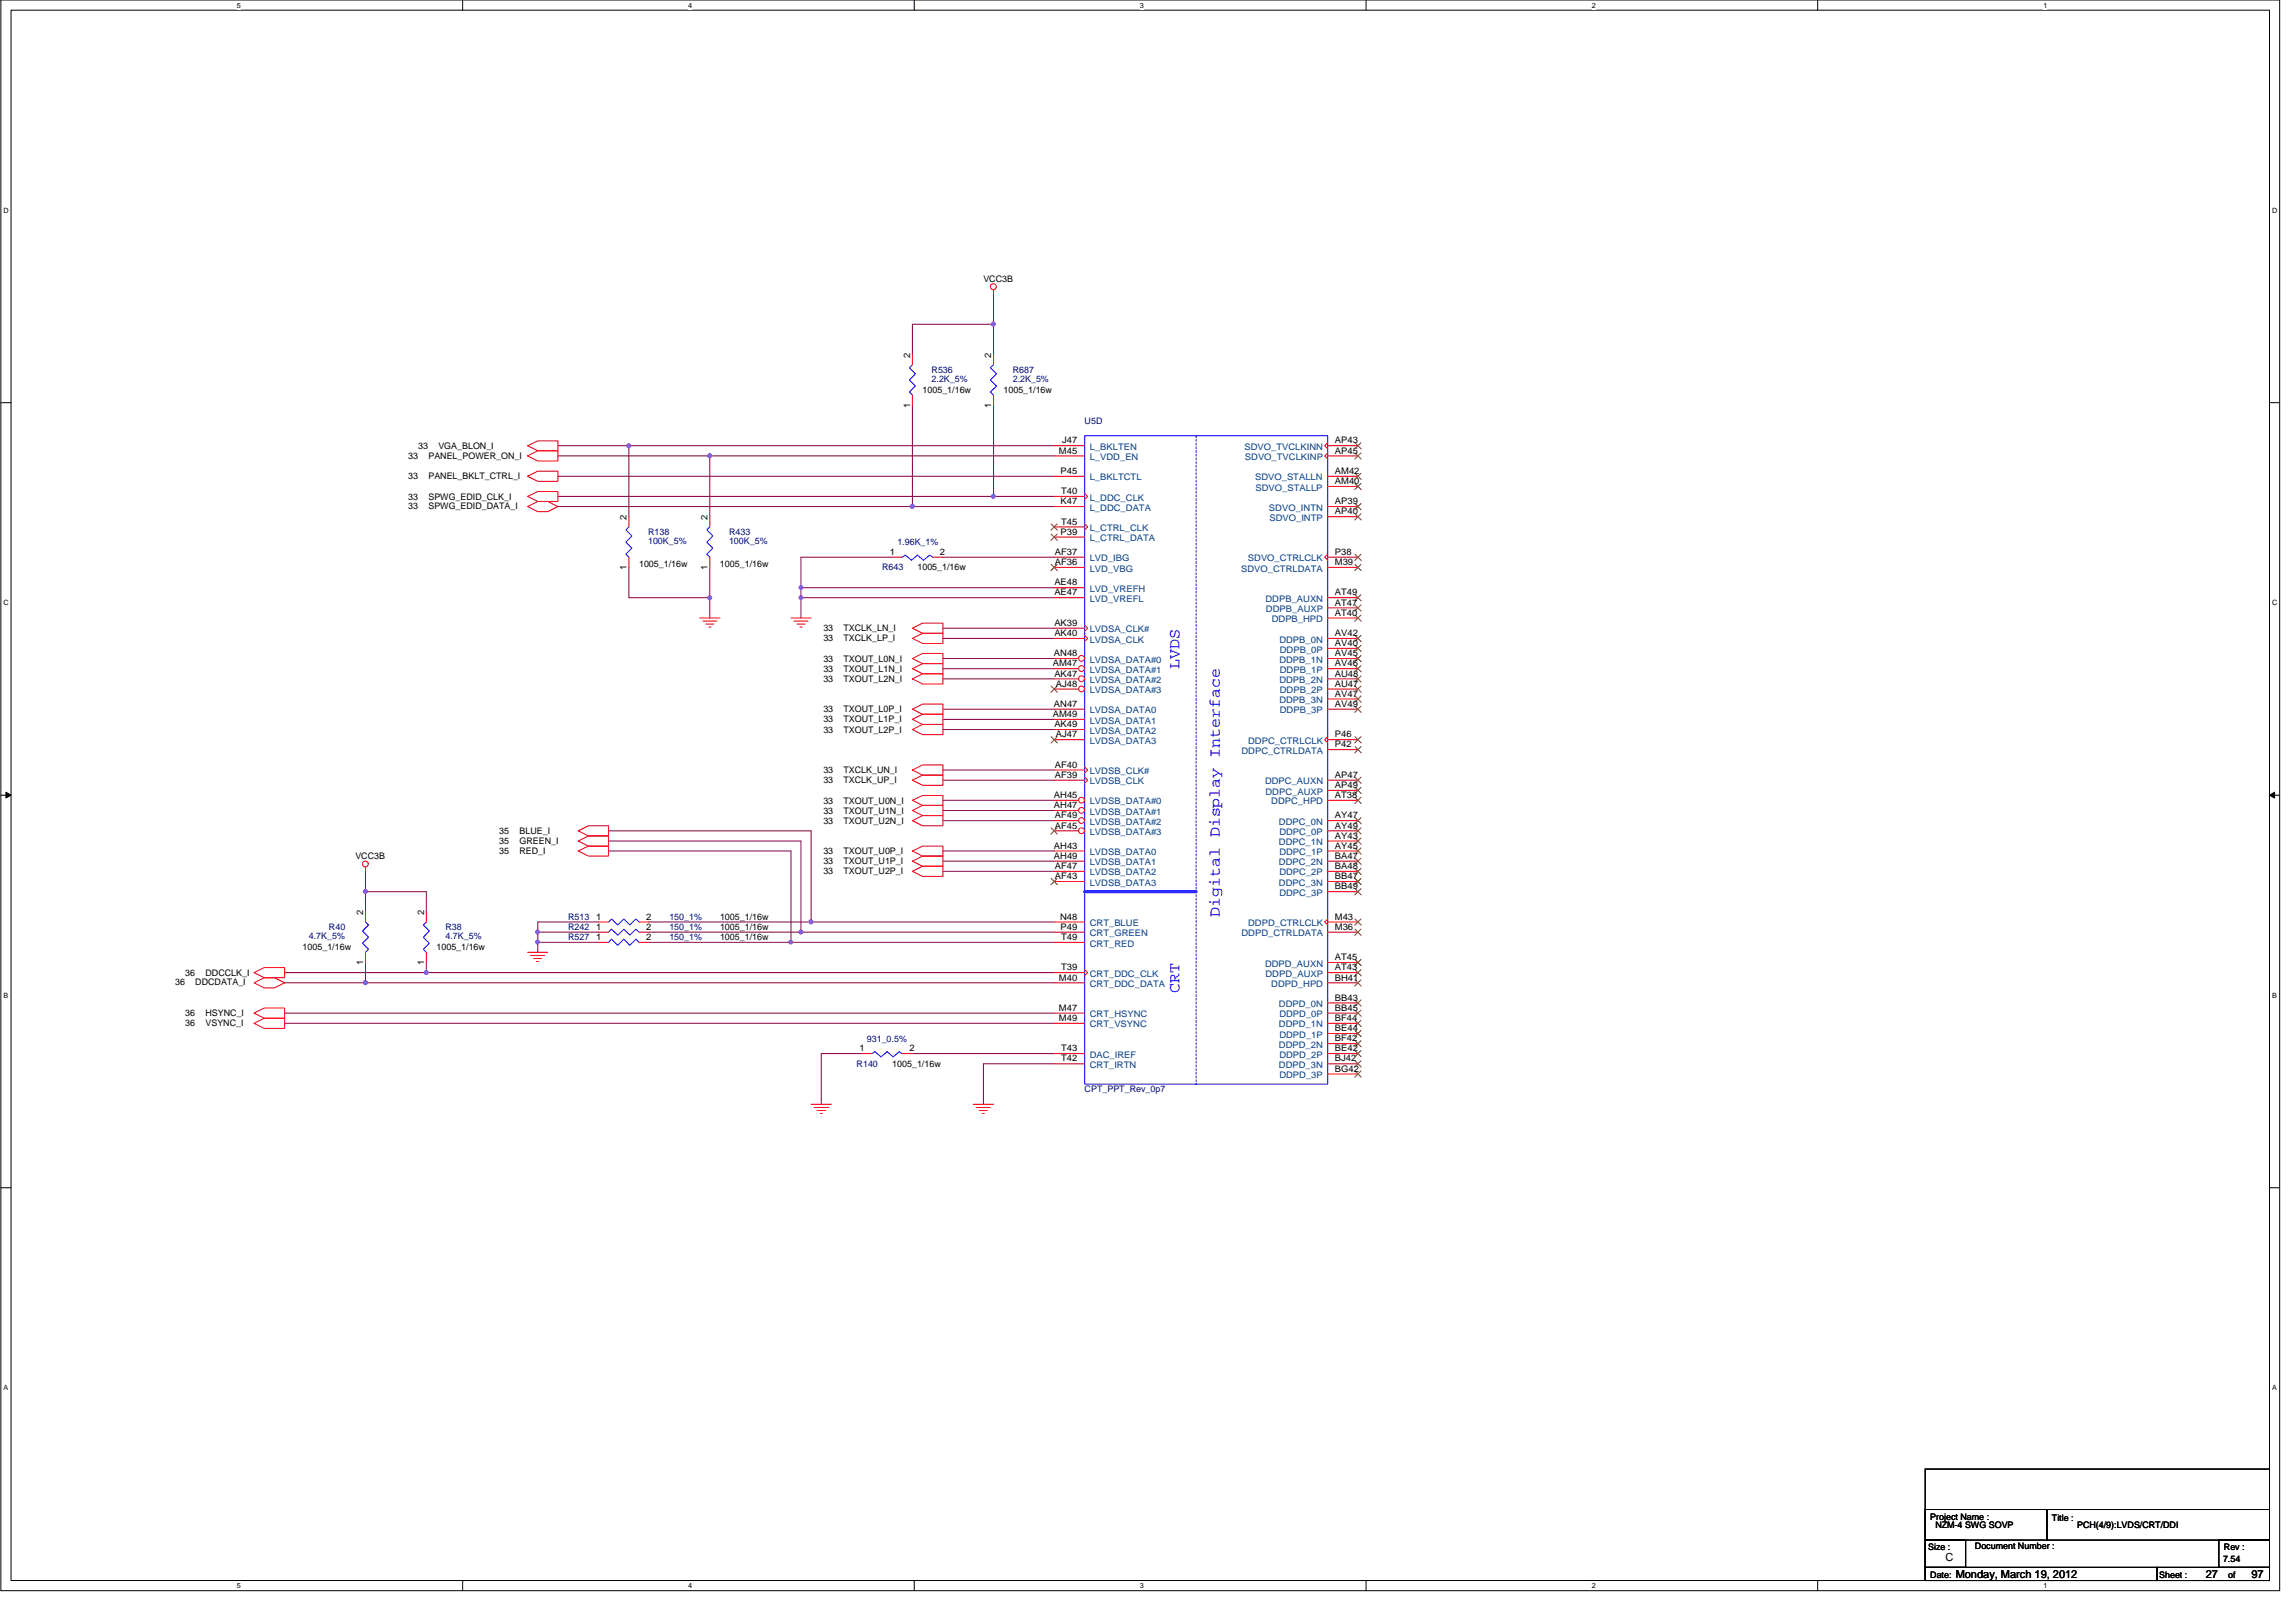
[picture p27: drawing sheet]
<svg xmlns="http://www.w3.org/2000/svg" width="420mm" height="297mm" viewBox="0 0 420 297" stroke-linecap="round" stroke-linejoin="round" font-family="sans-serif">
<defs><g id="words">
<g font-size="3" fill="#00f">
<text x="215.9" y="122.4" transform="rotate(-90 215.9 122.4)">LVDS</text>
<text x="223.3" y="167.8" transform="rotate(-90 223.3 167.8)">Digital Display Interface</text>
<text x="215.9" y="181.7" transform="rotate(-90 215.9 181.7)">CRT</text>
</g>
<g font-size="2">
<text x="356.2" y="285.6">C</text>
<text x="358" y="288.8">Monday, March 19, 2012</text>
<text x="403.8" y="288.8">27</text>
<text x="412.2" y="288.8">97</text>
</g>
<g font-size="1.7">
<text x="180" y="51.6">VCC3B</text>
<text x="166.6" y="65.4" transform="rotate(-90 166.6 65.4)">2</text>
<text x="181.5" y="65.4" transform="rotate(-90 181.5 65.4)">2</text>
<text x="168.9" y="72">1005_1/16w</text>
<text x="183.7" y="72">1005_1/16w</text>
<text x="166.6" y="74.6" transform="rotate(-90 166.6 74.6)">1</text>
<text x="181.5" y="74.6" transform="rotate(-90 181.5 74.6)">1</text>
<text x="74.7" y="84">33</text>
<text x="76.6" y="82.2">33</text>
<text x="78.4" y="84">PANEL_POWER_ON_I</text>
<text x="80.3" y="82.2">VGA_BLON_I</text>
<text x="193.9" y="83">M45</text>
<text x="194.5" y="81.2">J47</text>
<text x="244.4" y="81.2">AP43</text>
<text x="244.4" y="83">AP45</text>
<text x="74.7" y="87.7">33</text>
<text x="78.4" y="87.7">PANEL_BKLT_CTRL_I</text>
<text x="194.2" y="86.7">P45</text>
<text x="244.4" y="86.7">AM42</text>
<text x="244.4" y="88.6">AM40</text>
<text x="74.7" y="93.1">33</text>
<text x="74.7" y="91.4">33</text>
<text x="78.4" y="93.1">SPWG_EDID_DATA_I</text>
<text x="78.4" y="91.4">SPWG_EDID_CLK_I</text>
<text x="114.7" y="95.1" transform="rotate(-90 114.7 95.1)">2</text>
<text x="129.5" y="95.1" transform="rotate(-90 129.5 95.1)">2</text>
<text x="194.2" y="92.3">K47</text>
<text x="194.3" y="90.4">T40</text>
<text x="244.4" y="94.1">AP40</text>
<text x="244.4" y="92.3">AP39</text>
<text x="162.9" y="101.6">1</text>
<text x="172.1" y="101.6">2</text>
<text x="193.1" y="101.6">AF37</text>
<text x="194.2" y="97.9">P39</text>
<text x="194.3" y="96">T45</text>
<text x="244.4" y="101.6">P38</text>
<text x="114.7" y="104.3" transform="rotate(-90 114.7 104.3)">1</text>
<text x="117" y="103.8">1005_1/16w</text>
<text x="129.5" y="104.3" transform="rotate(-90 129.5 104.3)">1</text>
<text x="131.8" y="103.8">1005_1/16w</text>
<text x="168" y="104.4">1005_1/16w</text>
<text x="193" y="107.1">AE48</text>
<text x="193.1" y="103.4">AF36</text>
<text x="244.4" y="103.4">M39</text>
<text x="193" y="109">AE47</text>
<text x="244.4" y="110.8">AT47</text>
<text x="244.4" y="112.7">AT40</text>
<text x="244.4" y="109">AT49</text>
<text x="150.7" y="115.5">33</text>
<text x="150.7" y="117.4">33</text>
<text x="154.4" y="115.5">TXCLK_LN_I</text>
<text x="154.4" y="117.4">TXCLK_LP_I</text>
<text x="193" y="114.6">AK39</text>
<text x="193" y="116.4">AK40</text>
<text x="244.4" y="116.4">AV42</text>
<text x="244.4" y="118.2">AV40</text>
<text x="150.7" y="121.1">33</text>
<text x="150.7" y="122.9">33</text>
<text x="150.7" y="124.8">33</text>
<text x="154.4" y="121.1">TXOUT_L0N_I</text>
<text x="154.4" y="122.9">TXOUT_L1N_I</text>
<text x="154.4" y="124.8">TXOUT_L2N_I</text>
<text x="192.7" y="122">AM47</text>
<text x="192.9" y="120.1">AN48</text>
<text x="193" y="123.8">AK47</text>
<text x="193.3" y="125.7">AJ48</text>
<text x="244.4" y="120.1">AV45</text>
<text x="244.4" y="123.8">AU48</text>
<text x="244.4" y="122">AV46</text>
<text x="244.4" y="125.7">AU47</text>
<text x="150.7" y="130.3">33</text>
<text x="154.4" y="130.3">TXOUT_L0P_I</text>
<text x="192.7" y="131.2">AM49</text>
<text x="192.9" y="129.4">AN47</text>
<text x="244.4" y="127.5">AV47</text>
<text x="244.4" y="129.4">AV49</text>
<text x="150.7" y="132.2">33</text>
<text x="150.7" y="134.1">33</text>
<text x="154.4" y="132.2">TXOUT_L1P_I</text>
<text x="154.4" y="134.1">TXOUT_L2P_I</text>
<text x="193" y="133.1">AK49</text>
<text x="193.3" y="135">AJ47</text>
<text x="244.4" y="135">P46</text>
<text x="244.4" y="136.8">P42</text>
<text x="150.7" y="141.5">33</text>
<text x="150.7" y="143.3">33</text>
<text x="154.4" y="141.5">TXCLK_UN_I</text>
<text x="154.4" y="143.3">TXCLK_UP_I</text>
<text x="193.1" y="140.5">AF40</text>
<text x="193.1" y="142.4">AF39</text>
<text x="244.4" y="142.4">AP47</text>
<text x="150.7" y="147.1">33</text>
<text x="150.7" y="148.9">33</text>
<text x="154.4" y="147.1">TXOUT_U0N_I</text>
<text x="154.4" y="148.9">TXOUT_U1N_I</text>
<text x="192.9" y="146">AH45</text>
<text x="192.9" y="147.9">AH47</text>
<text x="193.1" y="149.8">AF49</text>
<text x="244.4" y="146">AT38</text>
<text x="244.4" y="144.2">AP49</text>
<text x="244.4" y="149.8">AY47</text>
<text x="91.4" y="154.5">35</text>
<text x="91.4" y="152.6">35</text>
<text x="95.1" y="154.5">GREEN_I</text>
<text x="95.1" y="152.6">BLUE_I</text>
<text x="150.7" y="150.7">33</text>
<text x="154.4" y="150.7">TXOUT_U2N_I</text>
<text x="192.9" y="155.3">AH43</text>
<text x="193.1" y="151.6">AF45</text>
<text x="244.4" y="153.5">AY43</text>
<text x="244.4" y="155.3">AY45</text>
<text x="244.4" y="151.6">AY49</text>
<text x="65.1" y="157.2">VCC3B</text>
<text x="91.4" y="156.3">35</text>
<text x="95.1" y="156.3">RED_I</text>
<text x="150.7" y="156.3">33</text>
<text x="150.7" y="158.2">33</text>
<text x="150.7" y="160">33</text>
<text x="154.4" y="156.3">TXOUT_U0P_I</text>
<text x="154.4" y="158.2">TXOUT_U1P_I</text>
<text x="154.4" y="160">TXOUT_U2P_I</text>
<text x="192.9" y="157.2">AH49</text>
<text x="193.1" y="159">AF47</text>
<text x="193.1" y="160.9">AF43</text>
<text x="244.4" y="157.2">BA47</text>
<text x="244.4" y="160.9">BB47</text>
<text x="244.4" y="159">BA48</text>
<text x="66.5" y="167.4" transform="rotate(-90 66.5 167.4)">2</text>
<text x="77.6" y="167.4" transform="rotate(-90 77.6 167.4)">2</text>
<text x="244.4" y="162.8">BB49</text>
<text x="55.4" y="173.9">1005_1/16w</text>
<text x="79.9" y="173.9">1005_1/16w</text>
<text x="109.1" y="172">1</text>
<text x="109.1" y="168.3">1</text>
<text x="109.1" y="170.2">1</text>
<text x="118.3" y="172">2</text>
<text x="118.3" y="168.3">2</text>
<text x="118.3" y="170.2">2</text>
<text x="131.8" y="172.1">1005_1/16w</text>
<text x="131.8" y="168.4">1005_1/16w</text>
<text x="131.8" y="170.2">1005_1/16w</text>
<text x="194.1" y="168.3">N48</text>
<text x="194.2" y="170.2">P49</text>
<text x="194.3" y="172">T49</text>
<text x="244.4" y="168.3">M43</text>
<text x="244.4" y="170.2">M36</text>
<text x="33.9" y="178.6">36</text>
<text x="37.6" y="178.6">DDCCLK_I</text>
<text x="66.5" y="176.6" transform="rotate(-90 66.5 176.6)">1</text>
<text x="77.6" y="176.6" transform="rotate(-90 77.6 176.6)">1</text>
<text x="193.9" y="179.5">M40</text>
<text x="194.3" y="177.6">T39</text>
<text x="244.4" y="175.7">AT45</text>
<text x="244.4" y="179.5">BH41</text>
<text x="244.4" y="177.6">AT43</text>
<text x="32.1" y="180.3">36</text>
<text x="33.9" y="186">36</text>
<text x="35.8" y="180.3">DDCDATA_I</text>
<text x="37.6" y="186">HSYNC_I</text>
<text x="193.9" y="185">M47</text>
<text x="244.4" y="183.1">BB43</text>
<text x="244.4" y="185">BB45</text>
<text x="33.9" y="187.8">36</text>
<text x="37.6" y="187.8">VSYNC_I</text>
<text x="193.9" y="186.9">M49</text>
<text x="244.4" y="190.6">BF42</text>
<text x="244.4" y="186.9">BF44</text>
<text x="244.4" y="188.7">BE44</text>
<text x="157.3" y="192.4">1</text>
<text x="163.4" y="195.2">1005_1/16w</text>
<text x="166.5" y="192.4">2</text>
<text x="194.3" y="194.3">T42</text>
<text x="194.3" y="192.4">T43</text>
<text x="244.4" y="194.3">BJ42</text>
<text x="244.4" y="192.4">BE42</text>
<text x="244.4" y="196.1">BG42</text>
<text x="353.4" y="278.1">Project Name :</text>
<text x="354.3" y="279.6">NZM-4 SWG SOVP</text>
<text x="375.7" y="278.3">Title :</text>
<text x="380.3" y="279.6">PCH(4/9):LVDS/CRT/DDI</text>
<text x="353" y="283.7">Size :</text>
<text x="361.6" y="283.5">Document Number :</text>
<text x="407" y="285.9">7.54</text>
<text x="407.1" y="283.7">Rev :</text>
<text x="353.4" y="288.7">Date:</text>
<text x="395.3" y="288.7">Sheet :</text>
<text x="407.9" y="288.7">of</text>
</g>
<g font-size="1.7" fill="#000080">
<text x="170.6" y="68.2">R536</text>
<text x="170.6" y="69.9">2.2K_5%</text>
<text x="185.4" y="68.2">R687</text>
<text x="185.4" y="69.9">2.2K_5%</text>
<text x="198.6" y="77.5">U5D</text>
<text x="118.6" y="97.9">R138</text>
<text x="118.6" y="99.6">100K_5%</text>
<text x="133.5" y="97.9">R433</text>
<text x="133.5" y="99.6">100K_5%</text>
<text x="164.3" y="99.8">1.96K_1%</text>
<text x="161.5" y="104.4">R643</text>
<text x="56.5" y="171.9">4.7K_5%</text>
<text x="60.2" y="170.2">R40</text>
<text x="81.6" y="170.2">R38</text>
<text x="81.6" y="171.9">4.7K_5%</text>
<text x="104" y="172.1">R527</text>
<text x="104" y="168.4">R513</text>
<text x="104" y="170.2">R242</text>
<text x="122.5" y="172.1">150_1%</text>
<text x="122.5" y="168.4">150_1%</text>
<text x="122.5" y="170.2">150_1%</text>
<text x="158.7" y="190.6">931_0.5%</text>
<text x="156.8" y="195.2">R140</text>
<text x="198.6" y="199.9">CPT_PPT_Rev_0p7</text>
</g>
<g font-size="1.7" fill="#004080">
<text x="199.5" y="82.3">L_BKLTEN</text>
<text x="227.8" y="82.3">SDVO_TVCLKINN</text>
<text x="199.5" y="87.9">L_BKLTCTL</text>
<text x="199.5" y="84.2">L_VDD_EN</text>
<text x="227.9" y="84.2">SDVO_TVCLKINP</text>
<text x="229.8" y="87.9">SDVO_STALLN</text>
<text x="229.9" y="89.8">SDVO_STALLP</text>
<text x="199.5" y="91.6">L_DDC_CLK</text>
<text x="199.5" y="93.5">L_DDC_DATA</text>
<text x="232.3" y="93.5">SDVO_INTN</text>
<text x="232.4" y="95.3">SDVO_INTP</text>
<text x="199.5" y="97.2">L_CTRL_CLK</text>
<text x="199.5" y="99.1">L_CTRL_DATA</text>
<text x="199.5" y="102.7">LVD_IBG</text>
<text x="199.5" y="104.6">LVD_VBG</text>
<text x="227.2" y="104.6">SDVO_CTRLDATA</text>
<text x="228.5" y="102.7">SDVO_CTRLCLK</text>
<text x="199.5" y="108.3">LVD_VREFH</text>
<text x="199.5" y="110.2">LVD_VREFL</text>
<text x="231.7" y="110.2">DDPB_AUXN</text>
<text x="231.8" y="112">DDPB_AUXP</text>
<text x="232.8" y="113.9">DDPB_HPD</text>
<text x="199.5" y="115.7">LVDSA_CLK#</text>
<text x="199.5" y="117.6">LVDSA_CLK</text>
<text x="234.2" y="117.6">DDPB_0N</text>
<text x="234.3" y="119.4">DDPB_0P</text>
<text x="199.5" y="121.3">LVDSA_DATA#0</text>
<text x="199.5" y="123.1">LVDSA_DATA#1</text>
<text x="199.5" y="125">LVDSA_DATA#2</text>
<text x="234.2" y="121.3">DDPB_1N</text>
<text x="234.2" y="125">DDPB_2N</text>
<text x="234.3" y="123.1">DDPB_1P</text>
<text x="199.5" y="126.9">LVDSA_DATA#3</text>
<text x="199.5" y="130.6">LVDSA_DATA0</text>
<text x="234.2" y="128.7">DDPB_3N</text>
<text x="234.3" y="126.9">DDPB_2P</text>
<text x="234.3" y="130.6">DDPB_3P</text>
<text x="199.5" y="132.4">LVDSA_DATA1</text>
<text x="199.5" y="134.3">LVDSA_DATA2</text>
<text x="199.5" y="136.1">LVDSA_DATA3</text>
<text x="227.3" y="138">DDPC_CTRLDATA</text>
<text x="228.5" y="136.1">DDPC_CTRLCLK</text>
<text x="199.5" y="141.7">LVDSB_CLK#</text>
<text x="199.5" y="143.6">LVDSB_CLK</text>
<text x="231.6" y="143.6">DDPC_AUXN</text>
<text x="199.5" y="147.2">LVDSB_DATA#0</text>
<text x="199.5" y="149.1">LVDSB_DATA#1</text>
<text x="231.7" y="145.4">DDPC_AUXP</text>
<text x="232.7" y="147.2">DDPC_HPD</text>
<text x="199.5" y="151">LVDSB_DATA#2</text>
<text x="199.5" y="152.8">LVDSB_DATA#3</text>
<text x="234.1" y="151">DDPC_0N</text>
<text x="234.1" y="154.7">DDPC_1N</text>
<text x="234.2" y="152.8">DDPC_0P</text>
<text x="199.5" y="156.5">LVDSB_DATA0</text>
<text x="199.5" y="158.4">LVDSB_DATA1</text>
<text x="199.5" y="160.2">LVDSB_DATA2</text>
<text x="234.1" y="158.4">DDPC_2N</text>
<text x="234.2" y="156.5">DDPC_1P</text>
<text x="234.2" y="160.2">DDPC_2P</text>
<text x="199.5" y="162.1">LVDSB_DATA3</text>
<text x="234.1" y="162.1">DDPC_3N</text>
<text x="234.2" y="164">DDPC_3P</text>
<text x="199.5" y="169.5">CRT_BLUE</text>
<text x="199.5" y="171.4">CRT_GREEN</text>
<text x="199.5" y="173.2">CRT_RED</text>
<text x="227.3" y="171.4">DDPD_CTRLDATA</text>
<text x="228.5" y="169.5">DDPD_CTRLCLK</text>
<text x="199.5" y="178.8">CRT_DDC_CLK</text>
<text x="231.6" y="176.9">DDPD_AUXN</text>
<text x="231.7" y="178.8">DDPD_AUXP</text>
<text x="199.5" y="180.6">CRT_DDC_DATA</text>
<text x="232.7" y="180.6">DDPD_HPD</text>
<text x="234.1" y="184.3">DDPD_0N</text>
<text x="199.5" y="186.2">CRT_HSYNC</text>
<text x="199.5" y="188">CRT_VSYNC</text>
<text x="234.1" y="191.8">DDPD_2N</text>
<text x="234.1" y="188">DDPD_1N</text>
<text x="234.2" y="186.2">DDPD_0P</text>
<text x="234.2" y="189.9">DDPD_1P</text>
<text x="199.5" y="195.5">CRT_IRTN</text>
<text x="199.5" y="193.6">DAC_IREF</text>
<text x="234.1" y="195.5">DDPD_3N</text>
<text x="234.2" y="193.6">DDPD_2P</text>
<text x="234.2" y="197.3">DDPD_3P</text>
</g>
<g font-size="1.3">
<text x="43.3" y="1.4">5</text>
<text x="126" y="1.4">4</text>
<text x="208.7" y="1.4">3</text>
<text x="291.4" y="1.4">2</text>
<text x="374.1" y="1.4">1</text>
<text x=".6" y="38.9">D</text>
<text x="416" y="38.9">D</text>
<text x=".6" y="110.8">C</text>
<text x="416" y="110.8">C</text>
<text x=".6" y="182.6">B</text>
<text x="416" y="182.6">B</text>
<text x=".6" y="254.5">A</text>
<text x="416" y="254.5">A</text>
<text x="43.3" y="290.7">5</text>
<text x="126" y="290.7">4</text>
<text x="208.7" y="290.7">3</text>
<text x="291.4" y="290.7">2</text>
<text x="374.1" y="290.7">1</text>
</g>
</g></defs>
<path d="M.2 0h417.2v291.1h-417.2zM2 1.9h413.5v287.4h-413.5z" fill="none" stroke="#000" stroke-width=".18"/>
<g fill="#fff">
<path d="M43.3 .2h.8v1.5h-.8z"/>
<path d="M43.3 289.5h.8v1.5h-.8z"/>
</g>
<path d="M84.7 0v1.9M84.7 289.3v1.8" fill="none" stroke="#000" stroke-width=".18"/>
<g fill="#fff">
<path d="M126 .2h.7v1.5h-.7z"/>
<path d="M126 289.5h.7v1.5h-.7z"/>
</g>
<path d="M167.4 0v1.9M167.4 289.3v1.8" fill="none" stroke="#000" stroke-width=".18"/>
<g fill="#fff">
<path d="M208.7 .2h.7v1.5h-.7z"/>
<path d="M208.7 289.5h.7v1.5h-.7z"/>
</g>
<path d="M250.1 0v1.9M250.1 289.3v1.8" fill="none" stroke="#000" stroke-width=".18"/>
<g fill="#fff">
<path d="M291.4 .2h.7v1.5h-.7z"/>
<path d="M291.4 289.5h.7v1.5h-.7z"/>
</g>
<path d="M332.8 0v1.9M332.8 289.3v1.8" fill="none" stroke="#000" stroke-width=".18"/>
<g fill="#fff">
<path d="M374.1 .2h.7v1.5h-.7z"/>
<path d="M374.1 289.5h.7v1.5h-.7z"/>
<path d="M.6 37.8h1v1.4h-1z"/>
<path d="M416 37.8h.9v1.4h-.9z"/>
<path d="M.6 109.6h1v1.5h-1z"/>
<path d="M416 109.6h.9v1.5h-.9z"/>
</g>
<path d="M.2 73.7h1.8M415.5 73.7h1.9" fill="none" stroke="#000" stroke-width=".18"/>
<g fill="#fff">
<path d="M.6 181.4h.9v1.5h-.9z"/>
<path d="M416 181.4h.8v1.5h-.8z"/>
</g>
<path d="M.2 145.5h1.8M415.5 145.5h1.9" fill="none" stroke="#000" stroke-width=".18"/>
<path d="M1.1 145l.9 .5-.9 .5zM415.5 145.5l.9-.5v1z" fill="#000" stroke="#000" stroke-width=".18"/>
<g fill="#fff">
<path d="M.6 253.3h.8v1.5h-.8z"/>
<path d="M416 253.3h.8v1.5h-.8z"/>
</g>
<path d="M.2 217.4h1.8M415.5 217.4h1.9M352.5 276.3h22.2v5.6h-22.2zM352.5 268.9h63v20.4h-63zM374.7 276.3h40.8v5.6h-40.8zM352.5 281.9h7.4v5h-7.4zM352.5 286.9h42.4v2.4h-42.4zM394.9 286.9h20.6v2.4h-20.6zM406.2 281.9h9.3v5h-9.3z" fill="none" stroke="#000" stroke-width=".18"/>
<g fill="none" stroke="#800040" stroke-width=".18">
<path d="M181.9 59.4h-14.9v5.5M181.9 59.4v5.5M181.9 53.8v5.6M167 74.2v18.5M181.9 74.2v16.6M102.1 90.8h79.8M102.1 87.2h90.9M102.1 92.7h64.9M102.1 81.6h13M102.1 83.4h27.9v11.2M115.1 81.6h77.9M115.1 81.6v13"/>
<path d="M130 83.4h63M167 92.7h26M181.9 90.8h11.1M115.1 103.8v5.6h14.9M130 103.8v9.3M146.6 107.6h46.4M146.6 109.4h46.4M146.6 109.4v3.7M146.6 107.6v1.8M163.4 102h-16.8v5.6M172.6 102h20.4M172.6 115h20.4"/>
<path d="M172.6 116.8h20.4M172.6 120.5h20.4M172.6 122.4h20.4M172.6 124.2h20.4M172.6 129.8h20.4M172.6 131.7h20.4M172.6 133.5h20.4M66.9 159.5v3.7M111.4 155.7h33.4v16.8M111.4 152.1h37.1v16.6M111.4 153.9h35.2v16.7M172.6 140.9h20.4"/>
<path d="M172.6 142.8h20.4M172.6 146.5h20.4M172.6 148.3h20.4M172.6 150.2h20.4M172.6 155.7h20.4M172.6 157.6h20.4M172.6 159.5h20.4M52.1 179.9h14.8M52.1 178h26M66.9 179.9h126.1M66.9 163.2h11.2v3.7M66.9 176.1v3.8"/>
<path d="M66.9 163.2v3.7M78.1 178h114.9M78.1 176.1v1.9M98.5 172.5v1.8M98.5 170.6v1.9M98.5 172.5h11M98.5 170.6h11M109.5 168.7h-11v1.9M118.8 172.5h26M118.8 168.7h29.7M118.8 170.6h27.8M144.8 172.5h48.2"/>
<path d="M146.6 170.6h46.4M148.5 168.7h44.5M52.1 187.3h140.9M52.1 185.4h140.9M157.8 192.8h-7.4v9.3M167 192.8h26M193 194.7h-13v7.4"/>
</g>
<g fill="#f0f" stroke="#f0f" stroke-width=".18">
<circle cx="129.9" cy="83.4" r=".37"/>
<circle cx="181.8" cy="59.3" r=".35"/>
<circle cx="115.1" cy="81.6" r=".36"/>
<circle cx="129.9" cy="109.4" r=".36"/>
<circle cx="146.6" cy="107.5" r=".34"/>
<circle cx="146.6" cy="109.4" r=".34"/>
<circle cx="144.8" cy="172.4" r=".34"/>
<circle cx="98.4" cy="172.4" r=".34"/>
<circle cx="146.6" cy="170.6" r=".35"/>
<circle cx="98.4" cy="170.6" r=".35"/>
<circle cx="148.5" cy="168.7" r=".37"/>
<circle cx="78" cy="178" r=".37"/>
<circle cx="66.9" cy="179.8" r=".37"/>
<circle cx="66.9" cy="163.1" r=".36"/>
<circle cx="167" cy="92.7" r=".37"/>
<circle cx="181.8" cy="90.8" r=".34"/>
</g>
<g fill="none" stroke="#f00" stroke-width=".18">
<path d="M181.9 53v.8M181.9 72.3v1.9M181.9 64.9v1.9M96.6 81.6l1.9-.9h3.6v1.8h-3.6zM96.6 83.4l1.9-.9h3.6v1.9h-3.6zM96.6 87.2l1.9-1h3.6v1.9h-3.6zM96.6 90.8l1.9-.8h3.6v1.8h-3.6zM96.6 92.7l1.9-.9h1.8l1.8 .9-1.8 .9h-1.8zM115.1 94.6v1.8M193 87.2h5.6M193 81.6h5.6M193 96.4h5.6"/>
<path d="M193 98.3h5.6M193 90.8h5.6M193 92.7h5.6M193 83.4h5.6M198.6 95.9l.5 .5-.5 .6M198.6 90.3l.5 .5-.5 .6M115.1 102v1.8M128.1 113.1h3.7M128.7 113.7h2.6M129.2 114.2h1.5M129.8 114.8h.4M144.8 113.1h3.7"/>
<path d="M145.4 113.7h2.5M145.9 114.2h1.5M146.5 114.8h.3M163.4 102h1.8M167 115l1.9-1h3.7v1.9h-3.7zM167 116.8l1.9-.9h3.7v1.9h-3.7zM170.8 102h1.8M193 115h5.6M193 116.8h5.6M198.6 114.4l.5 .6-.5 .5M198.6 116.3l.5 .5-.5 .6M167 120.5l1.9-.9h3.7v1.9h-3.7z"/>
<path d="M167 122.4l1.9-.9h3.7v1.8h-3.7zM167 124.2l1.9-.9h3.7v1.9h-3.7zM167 129.8l1.9-.9h3.7v1.8h-3.7zM167 131.7l1.9-1h3.7v1.9h-3.7zM167 133.5l1.9-.9h3.7v1.9h-3.7zM66.9 158.7v.8M105.9 155.7l1.8-.8h3.7v1.8h-3.7zM105.9 153.9l1.8-.9h3.7v1.9h-3.7zM105.9 152.1l1.8-1h3.7v1.9h-3.7zM167 140.9l1.9-.9h3.7v1.9h-3.7zM167 142.8l1.9-.9h3.7v1.8h-3.7zM167 146.5l1.9-.9h3.7v1.8h-3.7z"/>
<path d="M167 148.3l1.9-.9h3.7v1.9h-3.7zM167 150.2l1.9-.9h3.7v1.8h-3.7zM167 155.7l1.9-.8h3.7v1.8h-3.7zM167 157.6l1.9-.9h3.7v1.8h-3.7zM167 159.5l1.9-1h3.7v1.9h-3.7zM46.5 179.9l1.9-1h1.8l1.9 1-1.9 .9h-1.8zM46.5 178l1.9-.9h3.7v1.8h-3.7zM66.9 174.3v1.8M66.9 166.9v1.8M96.6 174.3h3.7M97.1 174.9h2.6M97.7 175.4h1.5"/>
<path d="M98.2 176h.4M109.5 172.5h1.9M109.5 168.7h1.9M117 172.5h1.8M117 168.7h1.8M46.5 187.3l1.9-.9h3.7v1.8h-3.7zM46.5 185.4l1.9-.9h3.7v1.9h-3.7zM157.8 192.8h1.8M165.2 192.8h1.8M148.5 202.1h3.7M149 202.7h2.7M149.6 203.2h1.5"/>
<path d="M150.2 203.8h.3M178.2 202.1h3.7M178.7 202.7h2.6M179.3 203.2h1.5M179.8 203.8h.4"/>
<circle cx="181.9" cy="52.5" r=".55"/>
<circle cx="66.9" cy="158.1" r=".54"/>
</g>
<path d="M181.9 66.8l-.6 .5 1.1 1.1-1.1 1.2 1.1 1.1-1.1 1.1 .6 .5M198.6 79.8h44.5v118.6h-44.5zM115.1 96.4l-.5 .6 1.1 1.1-1.1 1.1 1.1 1.1-1.1 1.1 .5 .6M165.2 102l.6-.4 1.1 .9 1.1-.9 1.1 .9 1.1-.9 .6 .4M66.9 168.7l.6 .6-1.1 1.1 1.1 1.1-1.1 1.1 1.1 1.1-.6 .6M111.4 172.5l.6-.6 1.1 1.1 1.1-1.1 1.1 1.1 1.1-1.1 .6 .6M111.4 168.7l.6-.5 1.1 1.1 1.1-1.1 1.1 1.1 1.1-1.1 .6 .5M159.6 192.8l.6-.3 1.1 .9 1.1-.9 1.1 .9 1.1-.9 .6 .3" fill="none" stroke="#00f" stroke-width=".18"/>
<path d="M219 79.8v118.6" fill="none" stroke="#00f" stroke-width=".18" stroke-dasharray=".3 .3"/>
<path d="M198.6 163.2h20.4" fill="none" stroke="#00f" stroke-width=".55"/>
<path d="M192.4 95.9l1.2 1.1M192.4 97.7l1.2 1.2M193.5 95.9l-1.1 1.1M193.5 97.7l-1.1 1.2" fill="none" stroke="#804000" stroke-width=".18"/>
<circle cx="198" cy="120.5" r=".54" fill="#fff" stroke="#f00" stroke-width=".18"/>
<path d="M193 120.5h4.5" fill="none" stroke="#f00" stroke-width=".18"/>
<circle cx="198" cy="122.4" r=".54" fill="#fff" stroke="#f00" stroke-width=".18"/>
<path d="M193 122.4h4.5" fill="none" stroke="#f00" stroke-width=".18"/>
<circle cx="198" cy="124.2" r=".54" fill="#fff" stroke="#f00" stroke-width=".18"/>
<path d="M193 124.2h4.5" fill="none" stroke="#f00" stroke-width=".18"/>
<circle cx="198" cy="126.1" r=".54" fill="#fff" stroke="#f00" stroke-width=".18"/>
<path d="M193 129.8h5.6M193 131.7h5.6M193 133.5h5.6M193 135.4h5.6M193 126.1h4.5M193 140.9h5.6M193 142.8h5.6M198.6 140.4l.5 .5-.5 .6M198.6 142.2l.5 .6-.5 .5" fill="none" stroke="#f00" stroke-width=".18"/>
<path d="M192.4 125.6l1.2 1.1M192.4 134.8l1.2 1.2M193.5 125.6l-1.1 1.1M193.5 134.8l-1.1 1.2" fill="none" stroke="#804000" stroke-width=".18"/>
<circle cx="198" cy="146.4" r=".54" fill="#fff" stroke="#f00" stroke-width=".18"/>
<path d="M193 146.5h4.5" fill="none" stroke="#f00" stroke-width=".18"/>
<circle cx="198" cy="148.3" r=".54" fill="#fff" stroke="#f00" stroke-width=".18"/>
<path d="M193 148.3h4.5" fill="none" stroke="#f00" stroke-width=".18"/>
<circle cx="198" cy="150.2" r=".54" fill="#fff" stroke="#f00" stroke-width=".18"/>
<path d="M193 150.2h4.5" fill="none" stroke="#f00" stroke-width=".18"/>
<circle cx="198" cy="152" r=".54" fill="#fff" stroke="#f00" stroke-width=".18"/>
<g fill="none" stroke="#f00" stroke-width=".18">
<path d="M167 72.3v1.9M167 64.9v1.9M130 94.6v1.8M243.1 82.9l-.6 .5 .6 .6M243.1 83.4h5.5M243.1 81l-.6 .6 .6 .5M243.1 81.6h5.5M243.1 89h5.5M243.1 87.2h5.5M243.1 94.6h5.5M243.1 92.7h5.5M130 102v1.8"/>
<path d="M193 107.6h5.6M193 109.4h5.6M193 102h5.6M193 103.8h5.6M243.1 116.8h5.5M243.1 118.7h5.5M243.1 101.4l-.6 .6 .6 .5M243.1 102h5.5M243.1 103.8h5.5M243.1 109.4h5.5M243.1 111.3h5.5M243.1 113.1h5.5"/>
<path d="M243.1 120.5h5.5M243.1 124.2h5.5M243.1 127.9h5.5M243.1 122.4h5.5M243.1 126.1h5.5M243.1 129.8h5.5M243.1 134.8l-.6 .6 .6 .5M243.1 135.4h5.5M243.1 137.2h5.5M193 155.7h5.6M193 157.6h5.6M193 159.5h5.6"/>
<path d="M193 152.1h4.5M243.1 150.2h5.5M243.1 153.9h5.5M243.1 157.6h5.5M243.1 155.7h5.5M243.1 152.1h5.5M243.1 159.5h5.5M243.1 142.8h5.5M243.1 144.7h5.5M243.1 146.5h5.5M78.1 174.3v1.8M78.1 166.9v1.8"/>
<path d="M109.5 170.6h1.9M117 170.6h1.8M193 161.3h5.6M193 168.7h5.6M193 178h5.6M193 179.9h5.6M193 170.6h5.6M193 172.5h5.6M198.6 177.5l.5 .5-.5 .6M243.1 161.3h5.5M243.1 163.2h5.5M243.1 168.2l-.6 .5 .6 .6"/>
<path d="M243.1 168.7h5.5M243.1 170.6h5.5M243.1 176.1h5.5M243.1 178h5.5M243.1 179.9h5.5M193 185.4h5.6M193 194.7h5.6M193 187.3h5.6M193 192.8h5.6M243.1 191h5.5M243.1 194.7h5.5M243.1 183.6h5.5"/>
<path d="M243.1 187.3h5.5M243.1 192.8h5.5M243.1 196.6h5.5M243.1 185.4h5.5M243.1 189.1h5.5"/>
</g>
<g fill="none" stroke="#804000" stroke-width=".18">
<path d="M248.1 82.9l1.1 1.1M248.1 81l1.1 1.2M248.1 88.5l1.1 1.1M248.1 86.6l1.1 1.2M248.1 94l1.1 1.2M248.1 92.2l1.1 1.1M249.2 82.9l-1.2 1.1M249.2 81l-1.2 1.2M249.2 88.5l-1.2 1.1M249.2 86.6l-1.2 1.2M249.2 94l-1.2 1.2M249.2 92.2l-1.2 1.1"/>
<path d="M192.4 103.3l1.2 1.1M193.5 103.3l-1.1 1.1M248.1 116.3l1.1 1.1M248.1 120l1.1 1.1M248.1 118.1l1.1 1.2M248.1 101.4l1.1 1.2M248.1 103.3l1.1 1.1M248.1 108.8l1.1 1.2M248.1 110.7l1.1 1.1M248.1 112.6l1.1 1.1M249.2 116.3l-1.2 1.1M249.2 120l-1.2 1.1"/>
<path d="M249.2 118.1l-1.2 1.2M249.2 101.4l-1.2 1.2M249.2 103.3l-1.2 1.1M249.2 108.8l-1.2 1.2M249.2 110.7l-1.2 1.1M249.2 112.6l-1.2 1.1M248.1 123.7l1.1 1.1M248.1 127.4l1.1 1.1M248.1 121.8l1.1 1.2M248.1 125.6l1.1 1.1M248.1 129.2l1.1 1.2M248.1 134.8l1.1 1.2"/>
<path d="M248.1 136.7l1.1 1.1M249.2 123.7l-1.2 1.1M249.2 127.4l-1.2 1.1M249.2 121.8l-1.2 1.2M249.2 125.6l-1.2 1.1M249.2 129.2l-1.2 1.2M249.2 134.8l-1.2 1.2M249.2 136.7l-1.2 1.1M192.4 151.5l1.2 1.2M193.5 151.5l-1.1 1.2M248.1 149.6l1.1 1.2M248.1 153.4l1.1 1.1"/>
<path d="M248.1 157.1l1.1 1.1M248.1 155.2l1.1 1.1M248.1 151.5l1.1 1.2M248.1 158.9l1.1 1.2M248.1 142.2l1.1 1.2M248.1 144.1l1.1 1.1M248.1 145.9l1.1 1.2M249.2 149.6l-1.2 1.2M249.2 153.4l-1.2 1.1M249.2 157.1l-1.2 1.1M249.2 155.2l-1.2 1.1M249.2 151.5l-1.2 1.2"/>
<path d="M249.2 158.9l-1.2 1.2M249.2 142.2l-1.2 1.2M249.2 144.1l-1.2 1.1M249.2 145.9l-1.2 1.2M192.4 160.8l1.2 1.1M193.5 160.8l-1.1 1.1M248.1 160.8l1.1 1.1M248.1 162.6l1.1 1.2M248.1 168.2l1.1 1.1M248.1 170.1l1.1 1.1M248.1 175.6l1.1 1.1M248.1 177.5l1.1 1.1"/>
<path d="M248.1 179.3l1.1 1.2M249.2 160.8l-1.2 1.1M249.2 162.6l-1.2 1.2M249.2 168.2l-1.2 1.1M249.2 170.1l-1.2 1.1M249.2 175.6l-1.2 1.1M249.2 177.5l-1.2 1.1M249.2 179.3l-1.2 1.2M248.1 190.5l1.1 1.1M248.1 194.1l1.1 1.2M248.1 183l1.1 1.2M248.1 186.7l1.1 1.2"/>
<path d="M248.1 192.3l1.1 1.1M248.1 196l1.1 1.1M248.1 184.9l1.1 1.1M248.1 188.6l1.1 1.1M249.2 190.5l-1.2 1.1M249.2 194.1l-1.2 1.2M249.2 183l-1.2 1.2M249.2 186.7l-1.2 1.2M249.2 192.3l-1.2 1.1M249.2 196l-1.2 1.1M249.2 184.9l-1.2 1.1M249.2 188.6l-1.2 1.1"/>
</g>
<path d="M167 66.8l-.5 .5 1.1 1.1-1.1 1.2 1.1 1.1-1.1 1.1 .5 .5M130 96.4l-.6 .6 1.1 1.1-1.1 1.1 1.1 1.1-1.1 1.1 .6 .6M78.1 168.7l-.6 .6 1.1 1.1-1.1 1.1 1.1 1.1-1.1 1.1 .6 .6M111.4 170.6l.6-.5 1.1 1.1 1.1-1.1 1.1 1.1 1.1-1.1 .6 .5" fill="none" stroke="#00f" stroke-width=".18"/>
<g fill="#f0f" stroke="#f0f" stroke-width=".18">
<circle cx="129.9" cy="83.4" r=".37"/>
<circle cx="181.8" cy="59.3" r=".35"/>
<circle cx="115.1" cy="81.6" r=".36"/>
<circle cx="129.9" cy="109.4" r=".36"/>
<circle cx="146.6" cy="107.5" r=".34"/>
<circle cx="146.6" cy="109.4" r=".34"/>
<circle cx="144.8" cy="172.4" r=".34"/>
<circle cx="98.4" cy="172.4" r=".34"/>
<circle cx="146.6" cy="170.6" r=".35"/>
<circle cx="98.4" cy="170.6" r=".35"/>
<circle cx="148.5" cy="168.7" r=".37"/>
<circle cx="78" cy="178" r=".37"/>
<circle cx="66.9" cy="179.8" r=".37"/>
<circle cx="66.9" cy="163.1" r=".36"/>
<circle cx="167" cy="92.7" r=".37"/>
<circle cx="181.8" cy="90.8" r=".34"/>
</g>
<use href="#words"/>
</svg>
